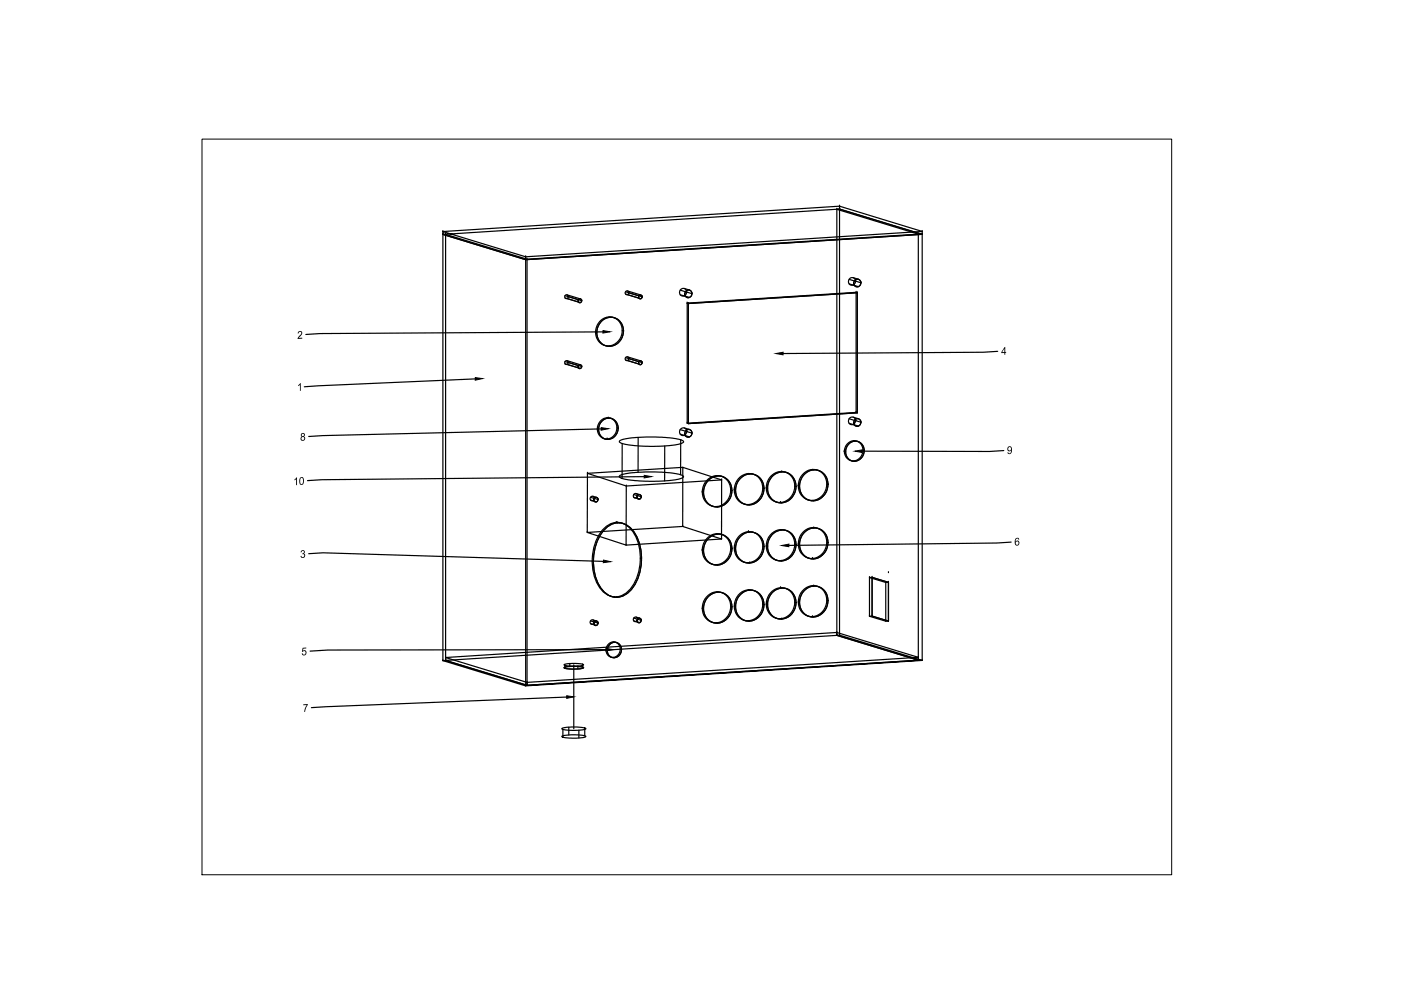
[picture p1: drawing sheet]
<svg xmlns="http://www.w3.org/2000/svg" width="297mm" height="210mm" viewBox="0 0 297 210" stroke-linecap="round" stroke-linejoin="round" font-family="sans-serif">
<!-- layer: 0 -->
<g fill="none" stroke="#000" stroke-width=".25">
<path d="M93.9 49.7h.1M93.9 49.1l84.1-5.4v.6l-84.1 5.4v-.6l17.5 5.3M93.9 49.1h.1M93.9 49.7v90.4M94.5 49.7h.1M111.4 55.1h.1M111.4 54.4h.1M111.4 55.1v90.3M111.7 55l83-5.4v90.4M111.7 55h.1M177.4 44.4l.6-.1 17.5 5.4-84.1 5.4-17.5-5.4h.6M177.4 44.4h.1"/>
<path d="M178 44.3h.1M178 43.7l17.5 5.4v.6M178 44.3l17.5 5.4-84.1 5.4-17.5-5.4M178 43.7h.1M178 44.3v90.4M180 59.2l1.2 .4M180.9 58.9l1.1 .3M181.4 59.6a.8 .8 0 0 1-.9 .8 .8 .8 0 0 1-.7-1 .8 .8 0 0 1 1.1-.5l.4 .2 .1 .5 1.1 .4M181.4 59.6h.1M182.5 60h.1M194.7 49.6l-17.3-5.2v90.3M194.7 49.6h.1"/>
<path d="M195.5 49.7h.1M195.5 49.1l-84.1 5.3v.7M195.5 49.1h.1M195.5 49.7v90.3M119.8 77.1l2.8 .9M119.8 76.7l2.8 .8M119.8 63.2l3.3 1M119.8 62.7l2.8 .8M120.2 77.2l2.9 .9M120.2 76.5l2.9 .9M120.2 62.5l2.9 .9M120.5 76.8a.4 .4 0 0 1-.6 .4 .4 .4 0 0 1-.1-.7 .4 .4 0 0 1 .6 .2l.1 .1 2.8 .9"/>
<path d="M120.5 76.8h.1M120.5 62.9a.4 .4 0 0 1-.6 .3 .4 .4 0 0 1-.1-.6 .4 .4 0 0 1 .6 .1l.1 .2 2.8 .9M120.5 62.9h.1M123.3 77.7h.1M123.3 63.8h.1M126.3 70.4h.1M126.3 70.4l.2 .1M127.1 68.2a2.77 2.77 0 0 1 3.6-.6 2.77 2.77 0 0 1 1.1 3.4 2.81 2.81 0 0 1-3.6 2.3 2.81 2.81 0 0 1-1.8-3.8zM127.7 68a2.77 2.77 0 0 1 3.4-.2 2.77 2.77 0 0 1 .9 3.3 2.82 2.82 0 0 1-3.5 2.2 2.82 2.82 0 0 1-1.8-3.7l.4-.9zM127.9 70.4l-60 .3-3.1 .2M129.1 67.2l.3 .1M129.1 73.3l.3 .1"/>
<path d="M131.9 70.1l.3 .1M132.2 70.2h.1M132.6 76.3l3.3 1M132.6 75.8l2.9 .9M132.6 62.3l3.3 1M132.6 61.9l2.9 .8M133 75.7l2.9 .8M133 61.7l2.9 .9M133.3 76a.4 .4 0 0 1-.6 .4 .4 .4 0 0 1-.1-.7 .4 .4 0 0 1 .7 .2v.1l2.9 .9M133.3 76h.1M133.3 62.1a.4 .4 0 0 1-.6 .3 .4 .4 0 0 1-.1-.7 .4 .4 0 0 1 .7 .2v.2l2.9 .8M133.3 62.1h.1"/>
<path d="M136.2 76.9h.1M136.2 62.9h.1M144.2 62.5l1.1 .3M144.2 61.5l1.1 .4M145.1 62.7l1.1 .4M145.1 61.2l1.1 .3M145.6 61.9a.79 .79 0 0 1-.7 .9 .79 .79 0 0 1-.9-.7 .79 .79 0 0 1 .6-.9 .7 .7 0 0 1 1 .7l1.1 .4M145.6 61.9h.1M145.7 64.3l35.8-2.3v25.4l-35.8 2.3zM145.7 64.3h.1M145.7 64.3l.3 .1M146 64.4l35.8-2.3v25.4l-35.8 2.3z"/>
<path d="M146 64.4h.1M146.7 62.3h.1M180 60.2l2 .6M181.5 62h.1M181.5 62l.3 .1M181.8 62.1h.1M211.5 74.5l-3 .2-42.5 .3M100.8 80.3l-36.3 1.7M126.6 91h.3M127.4 89.2a2.07 2.07 0 0 1 2.8-.1 2.07 2.07 0 0 1 .3 2.7 2.07 2.07 0 0 1-2.9 1 2.07 2.07 0 0 1-.7-3zM127.5 90.9l-59 1.5-3 .1M127.6 89.3a2.06 2.06 0 0 1 2.8-.1 2.06 2.06 0 0 1 .4 2.7 2.05 2.05 0 0 1-2.7 1.1 2.05 2.05 0 0 1-1.1-2.7z"/>
<path d="M128.7 93.1h.1M128.7 88.6l.3 .1M128.7 93.1l.3 .1M129 88.7h.1M130.8 90.7l.2 .1M131.3 93.5a14.1 14.1 0 0 1 6.2-.8 18.5 18.5 0 0 1 7.4 .8 .36 .36 0 0 1-.1 .4 .36 .36 0 0 1-.4 .1 30.6 30.6 0 0 1-12.8-.1l-.3-.2zM131.9 94v7.4M135.3 92.7v7.4M140.9 94.6v7.4M144.2 92l1.1 .4M144.2 91.1l1.1 .3M144.3 93.2v7.5"/>
<path d="M144.8 99.1l8.2 2.7v12.5l-8.3-2.7zM144.8 99.1l-20.2 1.3M145.1 92.3l1.1 .3M145.1 90.7l1.1 .4M145.6 91.5a.79 .79 0 0 1-.7 .8 .79 .79 0 0 1-.9-.6 .79 .79 0 0 1 .6-.9 .7 .7 0 0 1 1 .7l1.1 .3M145.6 91.5h.1M145.7 89.7h.1M145.7 89.7l.3 .1M146 89.8h.1M146.7 91.8h.1M165.5 100h.2M172.3 99.5l.2 .1"/>
<path d="M179 95.7h.1M179 95.7l.3 .1M179.6 94.2a1.93 1.93 0 0 1 2.6-.4 1.93 1.93 0 0 1 .6 2.5 1.98 1.98 0 0 1-2.8 1.2 1.98 1.98 0 0 1-.6-3zM179.9 94.2a1.97 1.97 0 0 1 2.7-.2 1.97 1.97 0 0 1 .3 2.8 1.95 1.95 0 0 1-2.6 .8 1.95 1.95 0 0 1-.9-2.6zM180 89.8l2 .5M180 88.8l1.2 .3M180.9 88.4l1.1 .4M181 93.4l.3 .1M181 97.7l.3 .1M181.4 89.2a.8 .8 0 0 1-.9 .8 .8 .8 0 0 1-.7-1 .8 .8 0 0 1 1.1-.6l.4 .3 .1 .5 1.1 .3a.76 .76 0 0 0-1-.6 .76 .76 0 0 0-.3 1.1 .76 .76 0 0 0 1.2 0l.1-.5M181.4 89.2h.1M181.5 87.4h.1"/>
<path d="M181.5 87.4l.3 .1M181.8 87.5h.1M182.5 89.5h.1M183 95.4l.2 .1M183.2 95.5h.1M212.8 95.5l-3 .2h-27M65.5 117.4l3-.2 59.4 1.8M124.5 112.9l.1-12.5 8.2 2.6-.1 12.6M124.5 112.9h.1M124.6 100.4h.1M125.2 106l1.3 .4M125.2 105.4l.8 .3"/>
<path d="M125.6 119l.2 .1M125.7 105.2l.8 .3M126 105.7a.47 .47 0 0 1-.6 .4 .47 .47 0 0 1-.2-.7 .47 .47 0 0 1 .8 .1v.2l.8 .2M126 105.7h.1M126.8 105.9h.1M128.2 111.9a3.8 3.8 0 0 1 6.1 .9 10.8 10.8 0 0 1-1.2 12.6 3.8 3.8 0 0 1-6-.9 10.8 10.8 0 0 1 1.1-12.6zM128.4 112a3.8 3.8 0 0 1 6.1 .9 10.8 10.8 0 0 1-1.1 12.6 3.8 3.8 0 0 1-6.1-1 10.8 10.8 0 0 1 1.1-12.5zM130.7 110.8h.1M130.7 110.8l.2 .1M130.9 110.9h.1M131.3 100.9a14.1 14.1 0 0 1 6.2-.8 18.5 18.5 0 0 1 7.3 .8 .36 .36 0 0 1 0 .4 .36 .36 0 0 1-.4 .1 30.6 30.6 0 0 1-12.8-.1l-.3-.2zM132.7 115.6h.1"/>
<path d="M132.8 103h.1M134.4 105.4l.7 .3M134.4 104.8l.7 .3M134.9 105.6l.7 .2M134.9 104.6l.7 .3M135.2 105.1a.46 .46 0 0 1-.6 .4 .46 .46 0 0 1-.2-.7 .46 .46 0 0 1 .7 .1l.1 .2 .8 .2M135.2 105.1h.1M135.7 118.3l.3 .1M136 105.3h.1M136.6 101.1l-68.4 .6-3 .2M144.7 111.6l-20.2 1.3 8.2 2.7 20.3-1.3M144.7 111.6h.1"/>
<path d="M148.9 116.6h.1M148.9 104.3h.1M148.9 116.6l.2 .1M148.9 104.3l.2 .1M149.1 104.4h.1M149.8 114.3a2.9 2.9 0 0 1 3.5-.8 2.9 2.9 0 0 1 1.6 3.3 3 3 0 0 1-2.1 2.7 3 3 0 0 1-3.3-1 3.5 3.5 0 0 1 .3-4.2zM149.8 101.9a2.9 2.9 0 0 1 3.5-.8 2.9 2.9 0 0 1 1.6 3.3 3 3 0 0 1-2.1 2.8 3 3 0 0 1-3.3-1 3.5 3.5 0 0 1 .3-4.3zM150 114.3a2.91 2.91 0 0 1 3.6-.8 2.91 2.91 0 0 1 1.5 3.3 3 3 0 0 1-2.1 2.8 3 3 0 0 1-3.3-1 3.5 3.5 0 0 1 .3-4.3zM150 102a2.91 2.91 0 0 1 3.6-.8 2.91 2.91 0 0 1 1.5 3.3 3 3 0 0 1-2.5 2.9 3 3 0 0 1-3.3-2l-.2-1 .2-1zM151.9 113.2h.3M151.9 119.7l.3 .1M151.9 100.8l.3 .1"/>
<path d="M151.9 107.4l.3 .1M153 114.3h.1M153 101.8h.1M153 101.8l-20.2 1.2M154.9 116.3h.3M154.9 103.9l.3 .1M155.2 116.3h.1M155.7 103.9h.1M155.7 116.2l.2 .1M155.7 103.9l.2 .1M156.8 113.9a2.94 2.94 0 0 1 3.8-.7 2.94 2.94 0 0 1 1.2 3.7 3 3 0 0 1-3.8 2.4 3 3 0 0 1-1.9-4zM156.8 101.6a2.94 2.94 0 0 1 3.8-.7 2.94 2.94 0 0 1 1.2 3.7 3 3 0 0 1-3.8 2.3 3 3 0 0 1-1.9-4z"/>
<path d="M156.9 113.5a2.96 2.96 0 0 1 3.7-.2 2.96 2.96 0 0 1 1 3.5 3 3 0 0 1-3.8 2.4 3 3 0 0 1-2-4l.5-1zM156.9 101.1a2.96 2.96 0 0 1 3.7-.1 2.96 2.96 0 0 1 1 3.5 3 3 0 0 1-3.8 2.4 3 3 0 0 1-2-4l.5-1zM158.7 112.7h.1M158.7 119.3l.2 .1M158.7 112.7l.2 .1M158.7 100.4l.2 .1M158.7 107h.2M158.9 119.4h.1M161.7 115.8l.3 .1M161.7 103.5l.3 .1M162 103.6h.1M162.5 115.8l.2 .1"/>
<path d="M162.5 103.4l.2 .1M162.7 115.9h.1M163.4 113.4a2.94 2.94 0 0 1 3.8-.7 2.94 2.94 0 0 1 1.1 3.7 3 3 0 0 1-3.7 2.4 3 3 0 0 1-2-4zM163.4 101.1a2.95 2.95 0 0 1 3.8-.7 2.95 2.95 0 0 1 1.1 3.7 3 3 0 0 1-3.8 2.3 3 3 0 0 1-1.9-4zM163.6 113.5a2.96 2.96 0 0 1 3.8-.7 2.96 2.96 0 0 1 1.2 3.7 3 3 0 0 1-3.8 2.3 3 3 0 0 1-1.9-4zM163.6 101.1a2.96 2.96 0 0 1 3.8-.6 2.96 2.96 0 0 1 1.2 3.7 3 3 0 0 1-3.8 2.3 3 3 0 0 1-1.9-4zM165.5 106.5h.1M165.5 118.9h.2M165.5 112.3l.2 .1M165.5 106.5l.2 .1M165.7 100h.1M168.5 115.4h.1"/>
<path d="M168.5 115.4l.3 .1M168.5 103.1h.3M169.3 103h.1M169.3 115.3l.2 .1M169.3 103l.2 .1M170.1 113a2.91 2.91 0 0 1 3.6-.8 2.91 2.91 0 0 1 1.5 3.3 3 3 0 0 1-2.5 2.9 3 3 0 0 1-3.3-2.1l-.1-1.5a3.3 3.3 0 0 1 .8-1.8zM170.1 100.6a2.91 2.91 0 0 1 3.6-.8 2.91 2.91 0 0 1 1.5 3.3 3 3 0 0 1-2.5 2.9 3 3 0 0 1-3.3-2l-.1-1.5a3.3 3.3 0 0 1 .8-1.9zM170.4 113a2.94 2.94 0 0 1 3.8-.6 2.94 2.94 0 0 1 1.2 3.6 3 3 0 0 1-3.8 2.4 3 3 0 0 1-1.9-4zM170.4 100.7a2.94 2.94 0 0 1 3.8-.6 2.94 2.94 0 0 1 1.2 3.6 3 3 0 0 1-3.8 2.4 3 3 0 0 1-1.9-4zM172.3 118.4h.1M172.3 111.9h.2M172.3 118.4l.2 .1"/>
<path d="M172.3 106.1l.2 .1M172.5 111.9h.1M175.3 114.9l.2 .1M175.3 102.6l.2 .1M175.5 102.7h.1M214.4 114.9l-3 .2-44.2 .5M94.5 139.4h.1M125.2 132.2l1.3 .4M125.2 131.6l.8 .3M125.7 131.4l.8 .3M126 131.9a.46 .46 0 0 1-.6 .4 .46 .46 0 0 1-.2-.7 .46 .46 0 0 1 .8 .1v.2l.8 .2a.44 .44 0 0 0-.6-.4 .44 .44 0 0 0-.2 .7 .44 .44 0 0 0 .8-.1v-.2M126 131.9h.1"/>
<path d="M126.8 132.1h.1M128.5 137.8h.1M128.5 137.7l-59 .1-3.7 .3M128.5 137.8l.2 .1M129.1 136.5a1.55 1.55 0 0 1 2.2 .3 1.55 1.55 0 0 1-.4 2.2 1.55 1.55 0 0 1-2.2-.3 1.55 1.55 0 0 1 .4-2.2zM129.3 136.6a1.55 1.55 0 0 1 2.2 .2 1.55 1.55 0 0 1-.3 2.3 1.55 1.55 0 0 1-2.2-.3 1.55 1.55 0 0 1 .3-2.2zM130 136.1l.2 .1M130 139.4l.2 .1M130.7 126.5l.2 .1M131.5 137.6l.3 .1M131.8 137.7h.1M134.4 131.6l.7 .3"/>
<path d="M134.4 131l.7 .3M134.9 131.8l.7 .2M134.9 130.8l.7 .3M135.2 131.3a.47 .47 0 0 1-.7 .4 .47 .47 0 0 1-.1-.7 .47 .47 0 0 1 .7 .1l.1 .2 .8 .2M135.2 131.3h.1M136 131.5h.1M148.9 129h.2M149.1 129h.1M149.8 126.6a2.94 2.94 0 0 1 3.8-.7 2.94 2.94 0 0 1 1.2 3.7 3 3 0 0 1-3.8 2.3 3 3 0 0 1-2-4zM150.4 126.3a2.95 2.95 0 0 1 3.6-.1 2.95 2.95 0 0 1 1 3.5 3 3 0 0 1-3.8 2.3 3 3 0 0 1-1.9-4l.4-.9zM151.9 132l.3 .1M151.9 125.5h.3"/>
<path d="M154.9 128.6h.1M154.9 128.6l.3 .1M155.7 128.5l.2 .1M155.9 128.6h.1M156.6 126.1a2.96 2.96 0 0 1 3.8-.6 2.96 2.96 0 0 1 1.2 3.7 3 3 0 0 1-3.8 2.3 3 3 0 0 1-2-4zM156.8 126.2a2.94 2.94 0 0 1 3.8-.6 2.94 2.94 0 0 1 1.2 3.6 3 3 0 0 1-3.8 2.4 3 3 0 0 1-1.9-4zM158.7 131.6l.2 .1M158.7 125l.2 .1M161.7 128.1h.1M161.7 128.1l.3 .1M162.5 128.1l.2 .1M163.4 125.7a2.94 2.94 0 0 1 3.8-.7 2.94 2.94 0 0 1 1.1 3.7 3 3 0 0 1-3.7 2.4 3 3 0 0 1-2-4z"/>
<path d="M163.6 125.8a2.96 2.96 0 0 1 3.8-.7 2.96 2.96 0 0 1 1.2 3.7 3 3 0 0 1-3.8 2.4 3 3 0 0 1-1.9-4.1zM165.5 124.6h.1M165.5 131.2l.2 .1M165.5 124.6l.2 .1M165.7 131.3h.1M168.5 127.7l.3 .1M169.3 127.6l.2 .1M170.1 125.3a2.91 2.91 0 0 1 3.6-.8 2.91 2.91 0 0 1 1.5 3.3 3 3 0 0 1-2.5 2.9 3 3 0 0 1-3.3-2l-.1-1.6a3.3 3.3 0 0 1 .8-1.8zM170.4 125.4a2.94 2.94 0 0 1 3.8-.7 2.94 2.94 0 0 1 1.2 3.7 3 3 0 0 1-3.8 2.3 3 3 0 0 1-1.9-4zM172.3 130.8h.1M172.3 124.2l.2 .1M172.3 130.8h.2"/>
<path d="M172.5 124.3h.1M175.3 127.3h.2M177.4 134.7h.1M177.4 134.1l17.3 5.3v.6M177.4 134.7v-.6l-82.9 5.3M177.4 134.1h.1M178 134.7h.1M184.3 122.5l3.5 1v8.2l-3.5-1zM184.3 122.5h.1M184.3 130.7h.1M184.9 122.4l3.5 1.1v8.2l-3.5-1.1zM184.9 130.6h.1"/>
<path d="M184.9 122.4h.1M184.9 130.6l-.6 .1M184.9 122.4l-.6 .1M187.8 123.5h.1M187.8 131.7h.1M188.4 123.5h.1M188.4 131.7h.1M188.4 121.4h.1M188.4 123.5h-.6M188.4 131.7h-.6M194.7 140h.1M194.7 139.4l-83 5.3v.6"/>
<path d="M194.7 139.4h.1M195.3 139.9l-.6 .1M93.9 140.1l.6-.1 17.2 5.3 83-5.3-17.3-5.3h.6l17.5 5.3-84.1 5.4zM93.9 140.1h.1M94.5 140v-90.3l17.2 5.3v90.3M94.5 140h.1M94.5 140v-.6l17.2 5.3M94.5 140l82.9-5.3 17.3 5.3-83 5.3zM111.4 145.4h.1M111.7 145.3h.1M111.7 144.7h.1M119.1 154.5a9.7 9.7 0 0 1 5.1 0 9.2 9.2 0 0 1-5.1 0z"/>
<path d="M119.1 156.1a9.7 9.7 0 0 1 5.1 .1 9.2 9.2 0 0 1-5.1 0zM119.3 154.7v1.6M119.6 141.5a7.4 7.4 0 0 1 4.1 .1 7.4 7.4 0 0 1-4.1-.1zM119.6 140.9a7.4 7.4 0 0 1 4.1 .1 7.4 7.4 0 0 1-4.1-.1zM119.8 141.7h.1M119.8 141.1v.6M120.1 147.8l-54.1 2.2M120.6 154.2v1.6M120.8 140.7v.6M121.7 141v13.5M122.5 141.2v.6M122.7 154.8v1.7"/>
<path d="M123.5 140.8v.6M124 154.4v1.6M195.5 140h.1"/>
<circle cx="181.8" cy="60" r=".79"/>
<circle cx="122.9" cy="63.8" r=".39"/>
<circle cx="122.9" cy="77.7" r=".39"/>
<circle cx="123" cy="77.7" r=".39"/>
<circle cx="123" cy="63.8" r=".4"/>
<circle cx="135.8" cy="63" r=".4"/>
<circle cx="135.8" cy="76.9" r=".4"/>
<circle cx="135.8" cy="76.9" r=".39"/>
<circle cx="135.8" cy="62.9" r=".39"/>
<circle cx="145.9" cy="62.3" r=".79"/>
<circle cx="146" cy="62.3" r=".79"/>
<circle cx="181.7" cy="60" r=".8"/>
<circle cx="145.9" cy="91.9" r=".79"/>
<circle cx="146" cy="91.8" r=".79"/>
<circle cx="181.8" cy="89.5" r=".79"/>
<circle cx="126.3" cy="105.9" r=".47"/>
<circle cx="126.4" cy="105.9" r=".47"/>
<circle cx="135.5" cy="105.4" r=".47"/>
<circle cx="135.5" cy="105.3" r=".46"/>
<circle cx="126.4" cy="132.1" r=".48"/>
<circle cx="135.5" cy="131.6" r=".47"/>
<circle cx="135.5" cy="131.5" r=".46"/>
</g>
<g fill="#000">
<path d="M63.3 70.3l.4-.1 .3 .1v.6l-.7 .8 .8-.1v.2l-1 .1 .8-1.2-.2-.4-.3 .1-.1 .3h-.2zM63.2 81.7l.6-.5v1.7h-.2v-1.3l-.4 .3zM62.9 101.2h.1v1.7h-.2v-1.3l-.4 .2zM63.8 116.8l.5-.2 .3 .3v.3l-.2 .2 .3 .4-.3 .5h-.4l-.3-.3v-.1l.2-.1 .1 .3h.3l.2-.2-.1-.4h-.3l.3-.4v-.2l-.3-.1-.2 .3h-.2zM64.2 137.4l.7-.1v.2h-.6l-.1 .5 .5-.1 .3 .4-.1 .4-.3 .3-.4-.1-.2-.3 .2-.1 .1 .3h.2l.3-.4-.2-.4-.6 .2zM64.3 149.3h1l-.6 1.6h-.2v-.3l.5-1.1h-.7z"/>
<path d="M213 73.6h.1v1h.2v.2h-.2v.4h-.2v-.4l-.6 .1zM212.9 73.9l-.4 .8 .4-.1z"/>
<path d="M63.9 92l.4-.2 .3 .2v.3l-.2 .2 .2 .1 .1 .4-.3 .4-.4 .1-.3-.3v-.4l.3-.2-.2-.2zM64 92.2a.26 .26 0 0 0 .5 0 .26 .26 0 0 0-.5 0zM63.9 93a.32 .32 0 0 0 .6 0 .32 .32 0 0 0-.6 0z"/>
<path d="M213.7 94.7l.5-.1 .3 .4v1l-.4 .3-.4-.1-.1-.3h.2l.1 .2h.3l.2-.6-.3 .2-.4-.1-.1-.4zM213.7 95.2a.35 .35 0 0 0 .7 0 .35 .35 0 0 0-.7 0z"/>
<path d="M63.6 101.3l.5-.2 .3 .4v.8l-.3 .5h-.4l-.2-.4v-.7zM63.8 101.4l-.1 .9 .1 .3h.2l.2-.3v-.7l-.1-.3z"/>
<path d="M215.3 114.2l.4-.2 .4 .3-.2 .1-.2-.2-.3 .3-.1 .3 .5-.2 .3 .3v.6l-.3 .2-.4-.1-.2-.3-.1-.7zM215.5 114.8l-.1 .5 .4 .2 .1-.2v-.4z"/>
</g>
<path d="M127.9 70.1l1.5 .2-1.6 .3zM164.5 75l1.5-.3v.5zM100.8 80.1l1.5 .2-1.5 .3zM127.5 90.7l1.5 .2-1.5 .3zM181.3 95.7l1.5-.3-.1 .5zM128 118.8l1.4 .3-1.5 .2zM136.6 100.8l1.5 .3-1.5 .2zM165.7 115.7l1.6-.3-.1 .5zM128.5 137.5l1.5 .2-1.5 .3zM120.1 147.5l1.6 .3-1.6 .3z" fill="#000" stroke="#000" stroke-width=".21"/>
<path d="M42.8 29.5h205.6v156h-205.6z" fill="none" stroke="#000" stroke-width=".21"/>
</svg>
